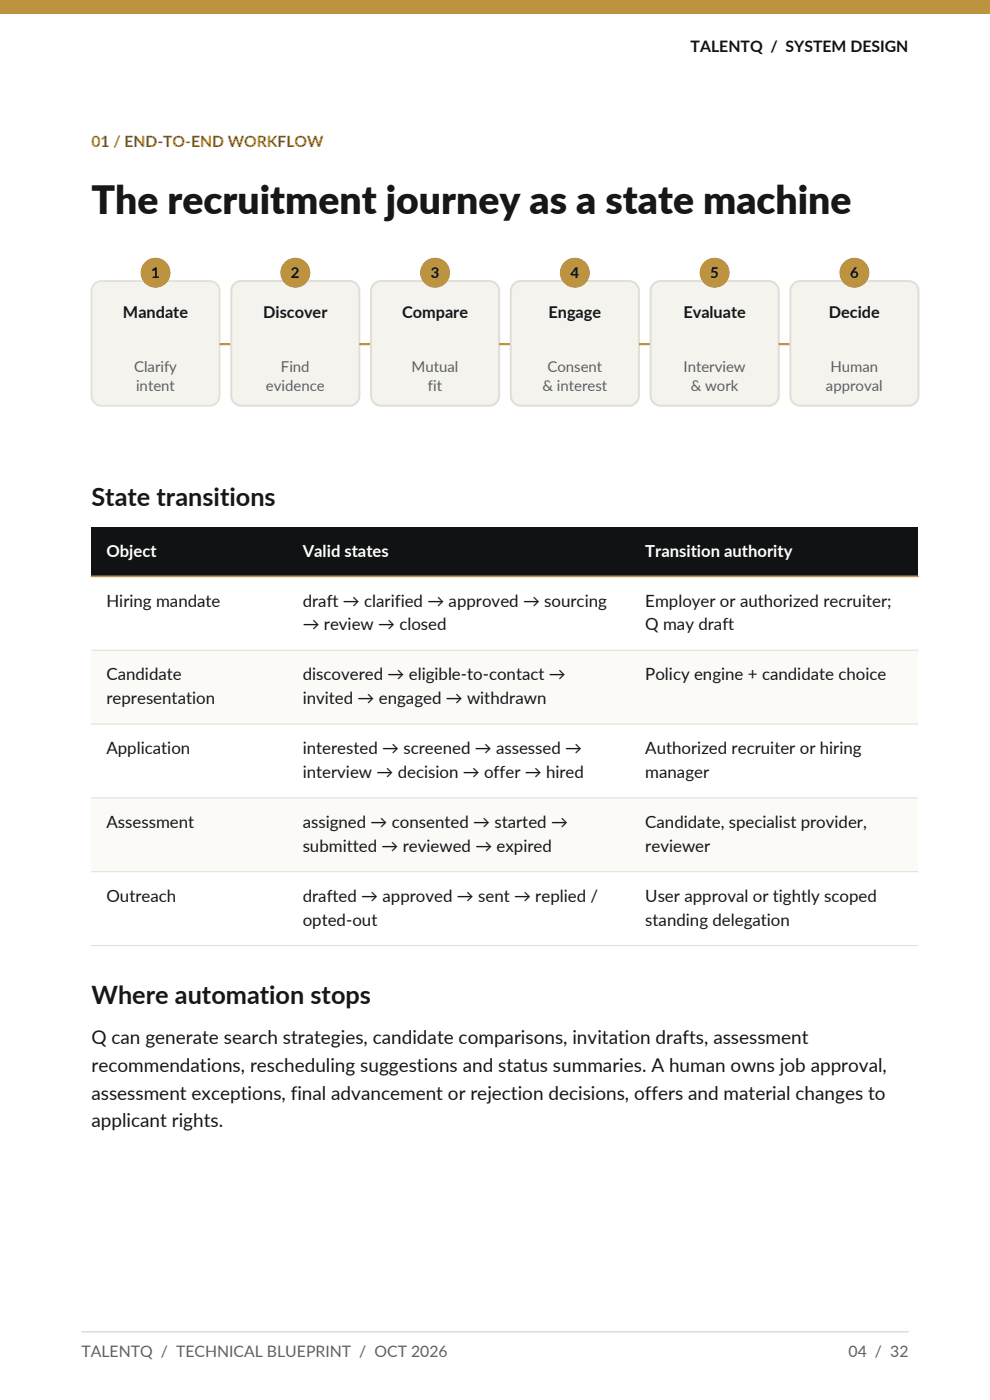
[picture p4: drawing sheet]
<svg xmlns="http://www.w3.org/2000/svg" width="210mm" height="297mm" viewBox="0 0 210 297" stroke-linecap="round" stroke-linejoin="round" font-family="sans-serif">
<defs><g id="words">
<text font-size="8.3" fill="#151719" x="19.4" y="45.3">The recruitment journey as a state machine</text>
<g font-size="5.4" fill="#151719">
<text x="19.4" y="107.3">State transitions</text>
<text x="19.4" y="213">Where automation stops</text>
</g>
<g font-size="4" fill="#151719">
<text x="19.4" y="221.5">Q can generate search strategies, candidate comparisons, invitation drafts, assessment</text>
<text x="19.4" y="227.4">recommendations, rescheduling suggestions and status summaries. A human owns job approval,</text>
<text x="19.4" y="233.3">assessment exceptions, final advancement or rejection decisions, offers and material changes to</text>
<text x="19.4" y="239.1">applicant rights.</text>
</g>
<g font-size="3.6" fill="#151719">
<text x="22.6" y="128.7">Hiring mandate</text>
<text x="64.2" y="128.7">draft → clarified → approved → sourcing</text>
<text x="136.9" y="128.7">Employer or authorized recruiter;</text>
<text x="64.2" y="133.7">→ review → closed</text>
<text x="136.9" y="133.7">Q may draft</text>
<text x="22.6" y="144.3">Candidate</text>
<text x="22.6" y="149.3">representation</text>
<text x="64.2" y="144.3">discovered → eligible-to-contact →</text>
<text x="64.2" y="149.3">invited → engaged → withdrawn</text>
<text x="136.9" y="144.3">Policy engine + candidate choice</text>
<text x="22.6" y="160">Application</text>
<text x="64.2" y="160">interested → screened → assessed →</text>
<text x="136.9" y="160">Authorized recruiter or hiring</text>
<text x="64.2" y="165">interview → decision → offer → hired</text>
<text x="136.9" y="165">manager</text>
<text x="22.6" y="175.7">Assessment</text>
<text x="64.2" y="175.7">assigned → consented → started →</text>
<text x="136.9" y="175.7">Candidate, specialist provider,</text>
<text x="64.2" y="180.7">submitted → reviewed → expired</text>
<text x="136.9" y="180.7">reviewer</text>
<text x="22.6" y="191.3">Outreach</text>
<text x="64.2" y="191.3">drafted → approved → sent → replied /</text>
<text x="136.9" y="191.3">User approval or tightly scoped</text>
<text x="64.2" y="196.3">opted-out</text>
<text x="136.9" y="196.3">standing delegation</text>
</g>
<g font-size="3.5" fill="#151719">
<text x="26.1" y="67.4">Mandate</text>
<text x="55.8" y="67.4">Discover</text>
<text x="85.3" y="67.4">Compare</text>
<text x="116.3" y="67.4">Engage</text>
<text x="145" y="67.4">Evaluate</text>
<text x="175.8" y="67.4">Decide</text>
</g>
<g font-size="3.5" fill="#fff">
<text x="22.6" y="118.2">Object</text>
<text x="64.2" y="118.2">Valid states</text>
<text x="136.9" y="118.2">Transition authority</text>
</g>
<text font-size="3.4" fill="#101213" x="146.5" y="10.9">TALENTQ / SYSTEM DESIGN</text>
<g font-size="3.4" fill="#5b6064">
<text x="17.3" y="287.8">TALENTQ / TECHNICAL BLUEPRINT / OCT 2026</text>
<text x="180" y="287.8">04 / 32</text>
</g>
<text font-size="3.3" fill="#916b22" x="19.4" y="31.2">01 / END-TO-END WORKFLOW</text>
<g font-size="3.2" fill="#101213">
<text x="32.1" y="58.9">1</text>
<text x="61.7" y="58.9">2</text>
<text x="91.4" y="58.9">3</text>
<text x="121" y="58.9">4</text>
<text x="150.7" y="58.9">5</text>
<text x="180.3" y="58.9">6</text>
</g>
<g font-size="3.2" fill="#5b6064">
<text x="28.4" y="79">Clarify</text>
<text x="28.9" y="82.9">intent</text>
<text x="56.4" y="82.9">evidence</text>
<text x="59.6" y="79">Find</text>
<text x="87.3" y="79">Mutual</text>
<text x="90.8" y="82.9">fit</text>
<text x="115.1" y="82.9">&amp; interest</text>
<text x="116.1" y="79">Consent</text>
<text x="145" y="79">Interview</text>
<text x="146.5" y="82.9">&amp; work</text>
<text x="175.2" y="82.9">approval</text>
<text x="176.2" y="79">Human</text>
</g>
</g></defs>
<path d="M0 0h210v2.8h-210z" fill-rule="evenodd" fill="#be933f"/>
<path d="M20 60.2l1-.5 .5-.1h23a2.12 2.12 0 0 1 2.1 2.1v22.3a2.12 2.12 0 0 1-2.1 2.1h-23a2.12 2.12 0 0 1-2.1-2.1v-22.3l.1-.5z" fill-rule="evenodd" fill="#f5f3ee" stroke="#e2ded5" stroke-width=".35"/>
<circle cx="33" cy="57.9" r="3.2" fill="#be933f"/>
<path d="M46.6 73h2.5" fill="none" stroke="#be933f" stroke-width=".42"/>
<path d="M49.7 60.2l.9-.5 .6-.1h22.9a2.12 2.12 0 0 1 2.1 2.1v22.3a2.12 2.12 0 0 1-2.1 2.1h-22.9a2.12 2.12 0 0 1-2.1-2.1v-22.3v-.5z" fill-rule="evenodd" fill="#f5f3ee" stroke="#e2ded5" stroke-width=".42"/>
<circle cx="62.6" cy="57.9" r="3.2" fill="#be933f"/>
<path d="M76.2 73h2.5" fill="none" stroke="#be933f" stroke-width=".42"/>
<path d="M79.3 60.2l1-.5 .5-.1h23a2.12 2.12 0 0 1 2.1 2.1v22.3a2.12 2.12 0 0 1-2.1 2.1h-23a2.12 2.12 0 0 1-2.1-2.1v-22.3l.1-.5z" fill-rule="evenodd" fill="#f5f3ee" stroke="#e2ded5" stroke-width=".42"/>
<circle cx="92.3" cy="57.9" r="3.2" fill="#be933f"/>
<path d="M105.9 73h2.5" fill="none" stroke="#be933f" stroke-width=".42"/>
<path d="M109 60.2l.9-.5 .6-.1h22.9a2.12 2.12 0 0 1 2.1 2.1v22.3a2.12 2.12 0 0 1-2.1 2.1h-22.9a2.12 2.12 0 0 1-2.1-2.1v-22.3v-.5z" fill-rule="evenodd" fill="#f5f3ee" stroke="#e2ded5" stroke-width=".42"/>
<circle cx="121.9" cy="57.9" r="3.2" fill="#be933f"/>
<path d="M135.5 73h2.5" fill="none" stroke="#be933f" stroke-width=".42"/>
<path d="M138.6 60.2l1-.5 .5-.1h23a2.12 2.12 0 0 1 2.1 2.1v22.3a2.12 2.12 0 0 1-2.1 2.1h-23a2.12 2.12 0 0 1-2.1-2.1v-22.3l.1-.5z" fill-rule="evenodd" fill="#f5f3ee" stroke="#e2ded5" stroke-width=".42"/>
<circle cx="151.6" cy="57.9" r="3.2" fill="#be933f"/>
<path d="M165.2 73h2.5" fill="none" stroke="#be933f" stroke-width=".42"/>
<path d="M168.3 60.2l.9-.5 .6-.1h22.9a2.12 2.12 0 0 1 2.1 2.1v22.3a2.12 2.12 0 0 1-2.1 2.1h-22.9a2.12 2.12 0 0 1-2.1-2.1v-22.3v-.5z" fill-rule="evenodd" fill="#f5f3ee" stroke="#e2ded5" stroke-width=".42"/>
<circle cx="181.2" cy="57.9" r="3.2" fill="#be933f"/>
<path d="M19.4 111.8h175.3v10.5h-175.3z" fill-rule="evenodd" fill="#101213"/>
<path d="M19.4 122.3h175.3v15.6h-175.3z" fill-rule="evenodd" fill="#fff"/>
<path d="M19.4 137.9h175.3v15.7h-175.3z" fill-rule="evenodd" fill="#fbfaf7"/>
<path d="M19.4 153.6h175.3v15.7h-175.3z" fill-rule="evenodd" fill="#fff"/>
<path d="M19.4 169.3h175.3v15.6h-175.3z" fill-rule="evenodd" fill="#fbfaf7"/>
<path d="M19.4 184.9h175.3v15.7h-175.3z" fill-rule="evenodd" fill="#fff"/>
<path d="M19.4 122.3h175.3" fill="none" stroke="#be933f" stroke-width=".35"/>
<path d="M19.4 137.9h175.3M19.4 153.6h175.3M19.4 169.3h175.3M19.4 184.9h175.3M19.4 200.6h175.3" fill="none" stroke="#e2ded5" stroke-width=".21"/>
<path d="M17.3 282.5h175.4" fill="none" stroke="#e2ded5" stroke-width=".35"/>
<use href="#words"/>
</svg>
